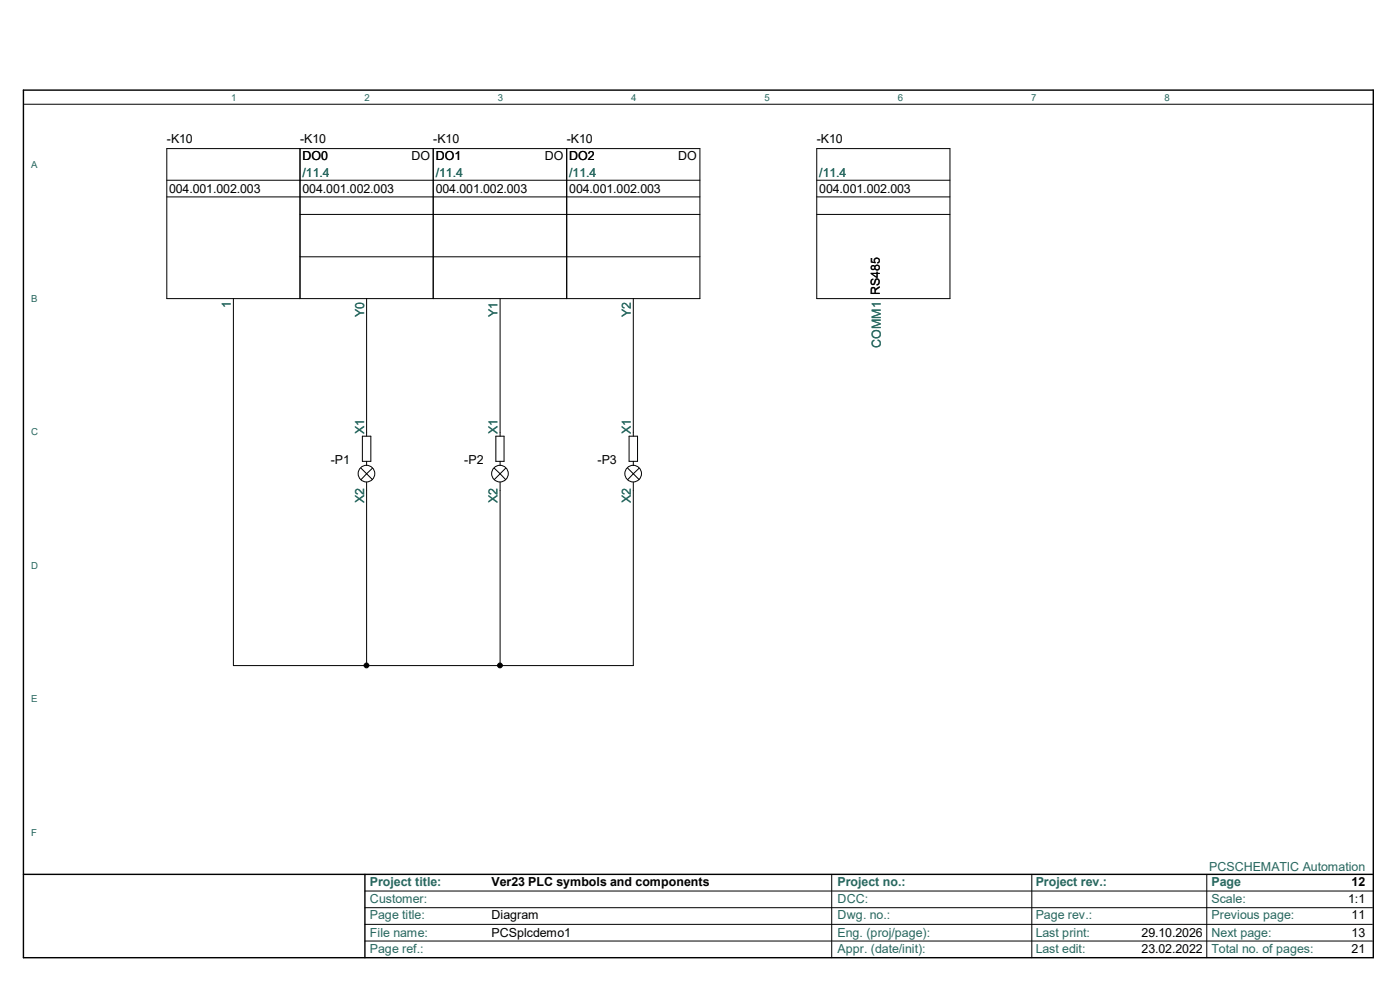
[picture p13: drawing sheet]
<svg xmlns="http://www.w3.org/2000/svg" width="420mm" height="297mm" viewBox="0 0 420 297" stroke-linecap="round" stroke-linejoin="round" font-family="sans-serif">
<defs><g id="words">
<g font-size="3.7">
<text x="50" y="42.9">-K10</text>
<text x="90" y="42.9">-K10</text>
<text x="90.8" y="47.9">DO0</text>
<text x="123.4" y="47.9">DO</text>
<text x="130" y="42.9">-K10</text>
<text x="130.7" y="47.9">DO1</text>
<text x="163.4" y="47.9">DO</text>
<text x="170" y="42.9">-K10</text>
<text x="170.8" y="47.9">DO2</text>
<text x="203.5" y="47.9">DO</text>
<text x="245" y="42.9">-K10</text>
<text x="50.7" y="58">004.001.002.003</text>
<text x="90.8" y="58">004.001.002.003</text>
<text x="130.7" y="58">004.001.002.003</text>
<text x="170.8" y="58">004.001.002.003</text>
<text x="245.8" y="58">004.001.002.003</text>
<text x="264" y="88.5" transform="rotate(-90 264 88.5)">RS485</text>
<text x="99.2" y="139">-P1</text>
<text x="139.3" y="139">-P2</text>
<text x="179.2" y="139">-P3</text>
<text x="147.5" y="265.6">Ver23 PLC symbols and components</text>
<text x="405.5" y="265.6">12</text>
<text x="147.5" y="275.5">Diagram</text>
<text x="404.5" y="270.7">1:1</text>
<text x="405.5" y="275.5">11</text>
<text x="147.5" y="280.7">PCSplcdemo1</text>
<text x="342.5" y="280.7">29.10.2026</text>
<text x="405.5" y="280.7">13</text>
<text x="342.5" y="285.5">23.02.2022</text>
<text x="405.5" y="285.5">21</text>
</g>
<g font-size="3.7" fill="#27675f">
<text x="90.8" y="52.9">/11.4</text>
<text x="130.7" y="52.9">/11.4</text>
<text x="170.8" y="52.9">/11.4</text>
<text x="245.8" y="52.9">/11.4</text>
<text x="69.2" y="92.4" transform="rotate(-90 69.2 92.4)">1</text>
<text x="109.2" y="95.1" transform="rotate(-90 109.2 95.1)">Y0</text>
<text x="149.3" y="95.1" transform="rotate(-90 149.3 95.1)">Y1</text>
<text x="189.2" y="95.1" transform="rotate(-90 189.2 95.1)">Y2</text>
<text x="264.2" y="104.2" transform="rotate(-90 264.2 104.2)">COMM1</text>
<text x="109.2" y="130.2" transform="rotate(-90 109.2 130.2)">X1</text>
<text x="149.3" y="130.2" transform="rotate(-90 149.3 130.2)">X1</text>
<text x="189.2" y="130.2" transform="rotate(-90 189.2 130.2)">X1</text>
<text x="109.2" y="150.8" transform="rotate(-90 109.2 150.8)">X2</text>
<text x="149.3" y="150.8" transform="rotate(-90 149.3 150.8)">X2</text>
<text x="189.2" y="150.8" transform="rotate(-90 189.2 150.8)">X2</text>
<text x="362.8" y="260.9">PCSCHEMATIC Automation</text>
<text x="111" y="265.6">Project title:</text>
<text x="251.3" y="265.6">Project no.:</text>
<text x="310.7" y="265.6">Project rev.:</text>
<text x="363.5" y="265.6">Page</text>
<text x="111" y="270.7">Customer:</text>
<text x="111" y="275.5">Page title:</text>
<text x="251.3" y="275.5">Dwg. no.:</text>
<text x="251.3" y="270.7">DCC:</text>
<text x="310.7" y="275.5">Page rev.:</text>
<text x="363.5" y="275.5">Previous page:</text>
<text x="363.5" y="270.7">Scale:</text>
<text x="111" y="280.7">File name:</text>
<text x="251.3" y="280.7">Eng. (proj/page):</text>
<text x="310.7" y="280.7">Last print:</text>
<text x="363.5" y="280.7">Next page:</text>
<text x="111" y="285.5">Page ref.:</text>
<text x="251.3" y="285.5">Appr. (date/init):</text>
<text x="310.7" y="285.5">Last edit:</text>
<text x="363.5" y="285.5">Total no. of pages:</text>
</g>
<g font-size="2.9" fill="#27675f">
<text x="69.3" y="30.4">1</text>
<text x="109.3" y="30.4">2</text>
<text x="149.4" y="30.4">3</text>
<text x="189.3" y="30.4">4</text>
<text x="229.4" y="30.4">5</text>
<text x="269.3" y="30.4">6</text>
<text x="309.4" y="30.4">7</text>
<text x="349.3" y="30.4">8</text>
<text x="9.3" y="50.4">A</text>
<text x="9.3" y="90.4">B</text>
<text x="9.3" y="130.5">C</text>
<text x="9.3" y="170.4">D</text>
<text x="9.3" y="210.4">E</text>
<text x="9.3" y="250.4">F</text>
</g>
</g></defs>
<path d="M7 27h405v260h-405zM7 262h405M109.5 262v25" fill="none" stroke="#000" stroke-width=".42"/>
<g fill="none" stroke="#000" stroke-width=".3">
<path d="M7.3 31.2h404.7M50 54h160M50 44.5h160v45h-160zM50 59h160M90 44.5v45M130 44.5v45M170 44.5v45M245 54h40M245 44.5h40v45h-40zM245 59h40M90 77h120M90 64.3h120"/>
<path d="M245 64.3h40M70 89.5v110h120v-55M110 89.5v41.2M150 89.5v41.2M190 89.5v41.2M108.7 130.7h2.6v7.6h-2.6zM110 138.3v1.2M148.8 130.7h2.4v7.6h-2.4zM150 138.3v1.2M188.7 130.7h2.6v7.6h-2.6zM190 138.3v1.2M108.3 140.3l3.5 3.5"/>
<path d="M110 144.5v55M111.8 140.3l-3.5 3.5M148.3 140.3l3.4 3.5M150 144.5v55M151.7 140.3l-3.4 3.5M188.3 140.3l3.5 3.5M191.8 140.3l-3.5 3.5M109.5 272h302.2M109.5 277h302.2M109.5 267h302.5M249.5 262v25M309.5 262v25"/>
<path d="M362 262v25M109.5 282h302.2"/>
<circle cx="109.9" cy="141.9" r="2.5"/>
<circle cx="150" cy="141.9" r="2.5"/>
<circle cx="189.9" cy="141.9" r="2.5"/>
<circle cx="109.9" cy="199.4" r=".72"/>
<circle cx="150" cy="199.4" r=".72"/>
</g>
<g fill="#000">
<circle cx="109.9" cy="199.4" r=".72"/>
<circle cx="150" cy="199.4" r=".72"/>
</g>
<use href="#words"/>
</svg>
